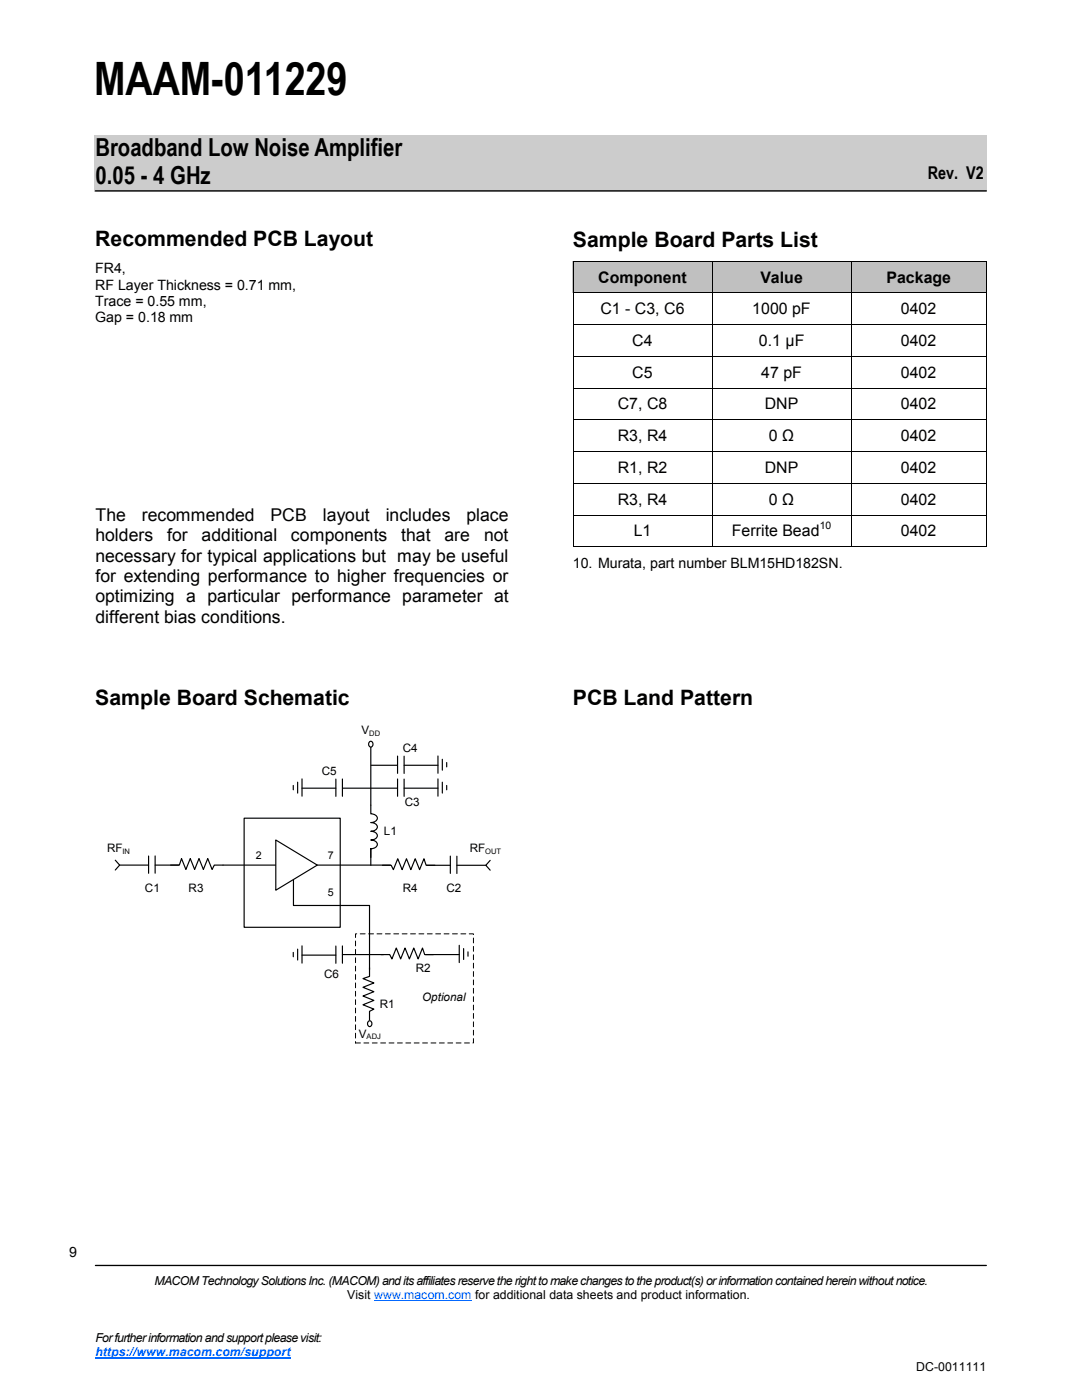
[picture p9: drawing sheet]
<svg xmlns="http://www.w3.org/2000/svg" width="216mm" height="279mm" viewBox="0 0 216 279" stroke-linecap="round" stroke-linejoin="round" font-family="sans-serif">
<defs><g id="words">
<text font-size="9.2" x="18.8" y="19">MAAM-011229</text>
<g font-size="5">
<text x="19" y="31.1">Broadband Low Noise Amplifier</text>
<text x="19" y="36.8">0.05 - 4 GHz</text>
</g>
<g font-size="4.2">
<text x="19" y="49.1">Recommended PCB Layout</text>
<text x="114.3" y="49.3">Sample Board Parts List</text>
<text x="19" y="140.8">Sample Board Schematic</text>
<text x="114.3" y="140.8">PCB Land Pattern</text>
</g>
<g font-size="3.5">
<text x="185.2" y="35.7">Rev. V2</text>
<text x="19" y="104">The</text>
<text x="28.3" y="104">recommended</text>
<text x="54" y="104">PCB</text>
<text x="64.4" y="104">layout</text>
<text x="77" y="104">includes</text>
<text x="93.1" y="104">place</text>
<text x="19" y="108.1">holders</text>
<text x="19" y="112.1">necessary for typical applications but may be useful</text>
<text x="33.3" y="108.1">for</text>
<text x="40.2" y="108.1">additional</text>
<text x="58.1" y="108.1">components</text>
<text x="80.1" y="108.1">that</text>
<text x="88.7" y="108.1">are</text>
<text x="96.6" y="108.1">not</text>
<text x="19" y="116.1">for extending performance to higher frequencies or</text>
<text x="19" y="120.2">optimizing a particular performance parameter at</text>
<text x="19" y="124.3">different bias conditions.</text>
</g>
<g font-size="3.2">
<text x="119.4" y="56.4">Component</text>
<text x="151.7" y="56.4">Value</text>
<text x="176.9" y="56.4">Package</text>
<text x="119.8" y="62.7">C1 - C3, C6</text>
<text x="150.1" y="62.7">1000 pF</text>
<text x="179.8" y="62.7">0402</text>
<text x="126.2" y="69">C4</text>
<text x="151.5" y="69">0.1 µF</text>
<text x="179.8" y="69">0402</text>
<text x="126.2" y="75.4">C5</text>
<text x="151.9" y="75.4">47 pF</text>
<text x="179.8" y="75.4">0402</text>
<text x="123.3" y="81.7">C7, C8</text>
<text x="152.6" y="81.7">DNP</text>
<text x="179.8" y="81.7">0402</text>
<text x="123.3" y="88.1">R3, R4</text>
<text x="153.4" y="88.1">0 Ω</text>
<text x="179.8" y="88.1">0402</text>
<text x="123.3" y="94.4">R1, R2</text>
<text x="152.6" y="94.4">DNP</text>
<text x="179.8" y="94.4">0402</text>
<text x="123.3" y="100.8">R3, R4</text>
<text x="153.4" y="100.8">0 Ω</text>
<text x="179.8" y="100.8">0402</text>
<text x="126.5" y="107.1">L1</text>
<text x="146.1" y="107.1">Ferrite Bead</text>
<text x="179.8" y="107.1">0402</text>
</g>
<g font-size="2.8">
<text x="19" y="54.6">FR4,</text>
<text x="19" y="57.8">RF Layer Thickness = 0.71 mm,</text>
<text x="19" y="61.1">Trace = 0.55 mm,</text>
<text x="19" y="64.3">Gap = 0.18 mm</text>
<text x="114.3" y="113.3">10. Murata, part number BLM15HD182SN.</text>
<text x="13.8" y="250.9">9</text>
</g>
<g font-size="2.5">
<text x="30.8" y="256.5">MACOM Technology Solutions Inc. (MACOM) and its affiliates reserve the right to make changes to the product(s) or information contained herein without notice.</text>
<text x="69.3" y="259.3">Visit www.macom.com for additional data sheets and product information.</text>
<text x="19" y="267.8">For further information and support please visit:</text>
<text x="182.9" y="273.6">DC-0011111</text>
</g>
<text font-size="2.5" fill="#06f" x="19" y="270.7">https://www.macom.com/support</text>
<g font-size="2.3">
<text x="72.1" y="146.6">V</text>
<text x="64.2" y="154.6">C5</text>
<text x="80.4" y="150.1">C4</text>
<text x="80.8" y="161">C3</text>
<text x="76.6" y="166.6">L1</text>
<text x="21.4" y="170.1">RF</text>
<text x="93.7" y="170.1">RF</text>
<text x="28.9" y="177.9">C1</text>
<text x="37.6" y="177.9">R3</text>
<text x="80.4" y="177.9">R4</text>
<text x="89.1" y="177.9">C2</text>
<text x="64.7" y="195.2">C6</text>
<text x="83" y="194.1">R2</text>
<text x="75.8" y="201.3">R1</text>
<text x="84.3" y="199.7">Optional</text>
<text x="71.6" y="207.1">V</text>
</g>
<g font-size="2.1">
<text x="163.6" y="105.6">10</text>
<text x="51.1" y="171.4">2</text>
<text x="65.4" y="171.4">7</text>
<text x="65.4" y="178.8">5</text>
</g>
<g font-size="1.5">
<text x="73.7" y="146.9">DD</text>
<text x="24.5" y="170.4">IN</text>
<text x="96.8" y="170.4">OUT</text>
<text x="73.2" y="207.5">ADJ</text>
</g>
</g></defs>
<path d="M18.8 26.9h178v11.3h-178z" fill-rule="evenodd" fill="#ccc"/>
<path d="M19 38.1h177.8" fill="none" stroke="#000" stroke-width=".26"/>
<g fill="#fff">
<path d="M6.9 247.1h9.6v6.3h-9.6z" fill-rule="evenodd"/>
<path d="M6.9 247.3h9.5v6.4h-9.5z" fill-rule="evenodd"/>
</g>
<path d="M19 252.6h177.8" fill="none" stroke="#000" stroke-width=".26"/>
<path d="M74.7 259.7h19.4" fill="none" stroke="#06f" stroke-width=".2"/>
<path d="M19 271.1h39" fill="none" stroke="#06f" stroke-width=".25"/>
<path d="M6.9 247.3h9.5v6.3h-9.5z" fill-rule="evenodd" fill="#fff"/>
<g fill="#c0c0c0">
<path d="M114.3 52h27.8v6.4h-27.8z" fill-rule="evenodd"/>
<path d="M142.1 52h27.8v6.4h-27.8z" fill-rule="evenodd"/>
<path d="M169.9 52h26.9v6.4h-26.9z" fill-rule="evenodd"/>
</g>
<g fill="none" stroke="#000" stroke-width=".2">
<path d="M114.3 52.1h82.5M114.4 52v57.1M114.4 58.4h82.4M142.1 52.1v57M169.9 52.1v57M196.8 52v57.1M114.4 64.8h82.4M114.4 71.1h82.4M114.4 77.5h82.4M114.4 83.8h82.4M114.4 90.2h82.4M114.4 96.5h82.4"/>
<path d="M114.3 109.1h82.5M114.4 102.9h82.4"/>
</g>
<path d="M44.5 172.7h33.4M48.7 163.3h19.2v21.8h-19.2zM74 160.7v1.7a.92 .92 0 0 1 1 .4 .92 .92 0 0 1 .1 1l-1.1 .4a.92 .92 0 0 1 1 .3 .92 .92 0 0 1 .1 1.1l-1.1 .3a.92 .92 0 0 1 1 .3 .92 .92 0 0 1 .1 1.1l-1.1 .4a.92 .92 0 0 1 1 .3 .92 .92 0 0 1 .1 1.1l-.7 .3h-.4v1.8" fill="none" stroke="#000" stroke-width=".23"/>
<path d="M55 167.7l8.3 5-8.3 5z" fill="#fff"/>
<g fill="none" stroke="#000" stroke-width=".23">
<path d="M58.5 156.8v.8M59.4 156.1v2.2M60.3 157.3h6.7M60.3 155.5v3.4M67 155.5v3.5M68.3 155.5v3.4M68.4 157.3h10.9M74 148.9v11.8M74.1 152.7h5.2M79.3 150.9v3.5M79.3 155.5v3.4M80.7 152.7h6.7"/>
<path d="M80.7 150.9v3.5M80.7 155.5v3.5M80.7 157.3h6.7M87.4 150.9v3.4M87.4 155.5v3.4M88.3 151.6v2.1M88.3 156.1v2.2M89.1 152.2v.9M89.1 156.8v.8M23.9 172.7h5.8M29.7 170.9v3.4M31 170.8v3.5"/>
<path d="M55 167.7l8.3 5-8.3 5zM58.6 175.7v5h15.1v12.8M74 169.4v3.3M58.5 190.1v.9M59.4 189.4v2.2M60.3 188.8v3.4M60.3 190.6h6.7M67 188.8v3.5M68.3 188.8v3.5"/>
</g>
<path d="M73.8 148a.52 .52 0 0 1 .6 .5 .52 .52 0 0 1-.6 .5 .69 .69 0 0 1 0-1z" fill-rule="evenodd" fill="#fff"/>
<path d="M73.8 148a.52 .52 0 0 1 .6 .5 .52 .52 0 0 1-.6 .5 .69 .69 0 0 1 0-1zM23 171.7l.9 1-.9 1M73.7 193.1v1.8l-1.3 .4 2.2 .9-2.2 .9 2.2 .8-2.2 .9 2.2 .9-2.2 .9 2.2 .8-.9 .5v1.7M76 190.5h1.8l.4 .9 .9-2.2 .9 2.2 .8-2.2 .9 2.2 .9-2.2 .8 2.2 .9-2.2 .5 1.3h1.7M84.9 190.5h6.8M91.7 188.7v3.4M92.5 189.3v2.2M93.4 190v.9" fill="none" stroke="#000" stroke-width=".23"/>
<path d="M73.6 203.8a.52 .52 0 0 1 .6 .5 .52 .52 0 0 1-.6 .5 .69 .69 0 0 1 0-1z" fill-rule="evenodd" fill="#fff"/>
<path d="M31 172.7h4.6M34 172.7h1.8l.4-1.3 .9 2.1 .9-2.1 .8 2.1 .9-2.1 .9 2.1 .9-2.1 .8 2.1 .5-.8h1.7M76.3 172.7h1.8l.4 .9 .9-2.2 .9 2.2 .8-2.2 .9 2.2 .9-2.2 .8 2.2 .9-2.2 .4 1.3h1.8M85.2 172.7h4.7M89.9 170.9v3.4M91.2 172.7h5.8M91.2 170.9v3.4M97.8 171.7l-.8 1 .8 1M68.3 190.5h8.2M73.6 203.8a.52 .52 0 0 1 .6 .5 .52 .52 0 0 1-.6 .5 .69 .69 0 0 1 0-1z" fill="none" stroke="#000" stroke-width=".23"/>
<path d="M71 186.4h23.5v21.8h-23.5z" fill="none" stroke="#000" stroke-width=".2" stroke-dasharray="1 .7"/>
<use href="#words"/>
</svg>
